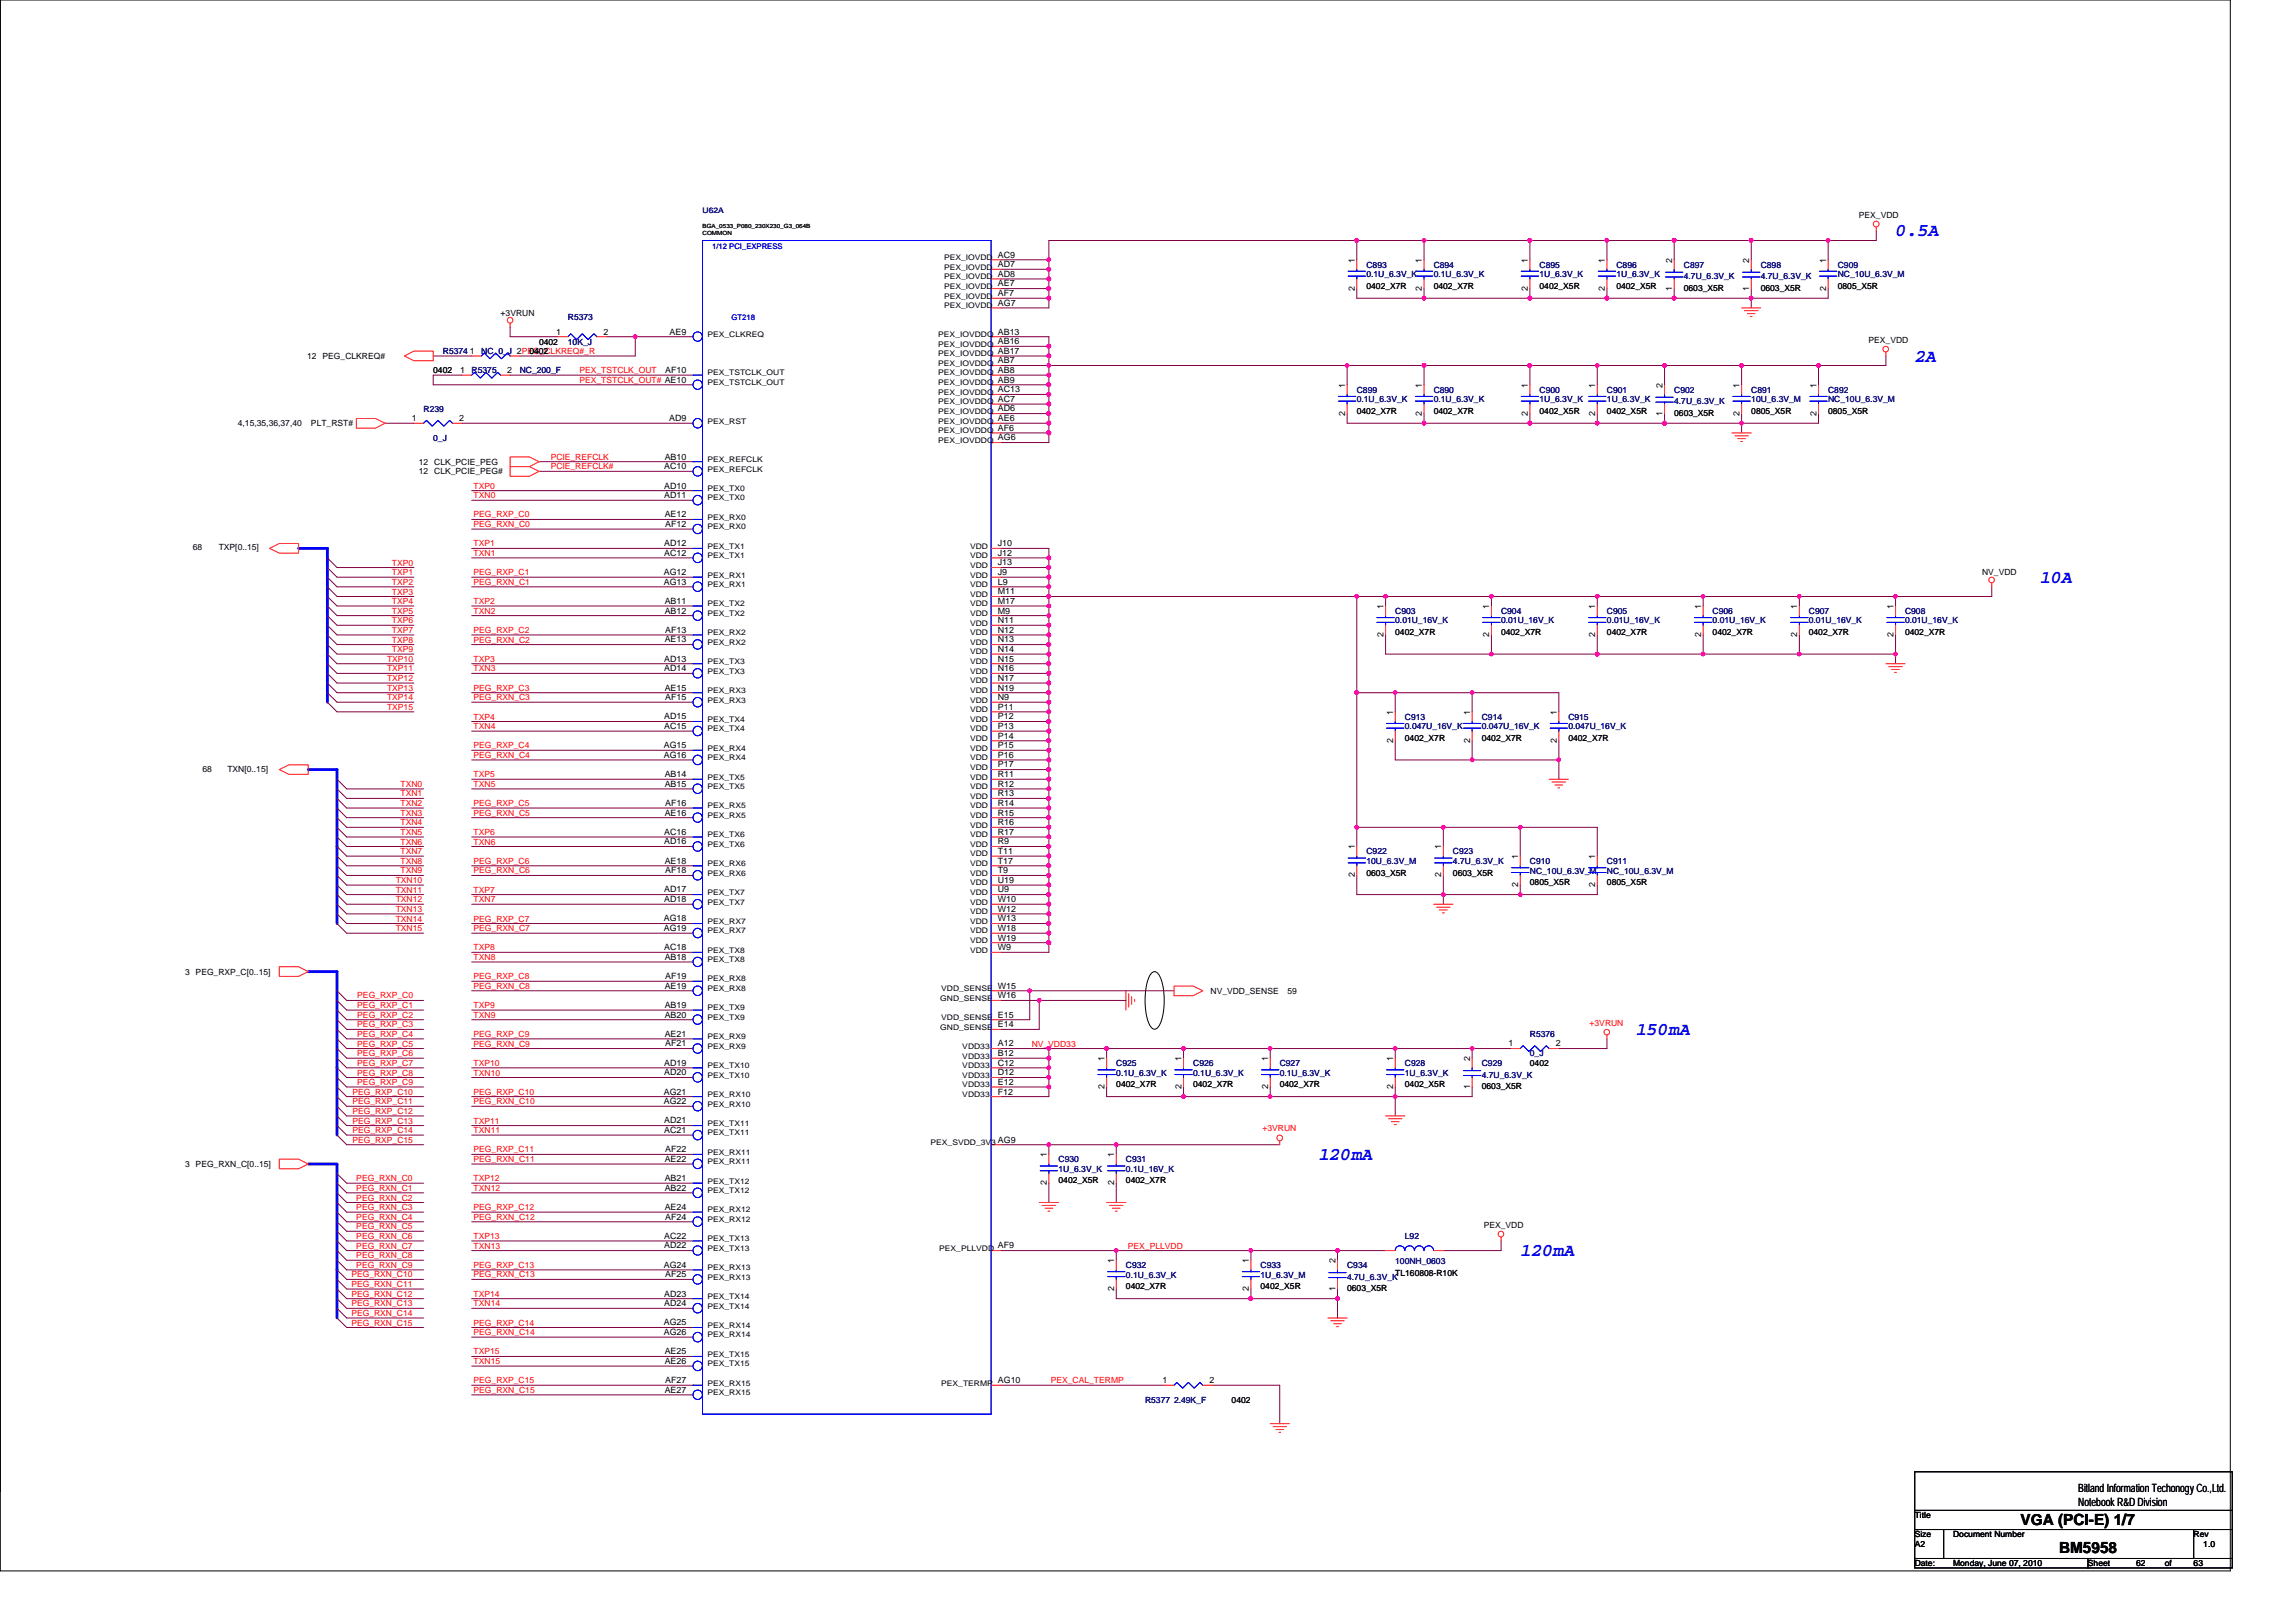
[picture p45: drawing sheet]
<svg xmlns="http://www.w3.org/2000/svg" width="297mm" height="210mm" viewBox="0 0 297 210" stroke-linecap="round" stroke-linejoin="round" font-family="sans-serif">
<defs><g id="words">
<g font-size="2.3" fill="#00f">
<text x="245.2" y="30.6">0.5A</text>
<text x="247.7" y="46.8">2A</text>
<text x="263.9" y="75.4">10A</text>
<text x="211.6" y="133.9">150mA</text>
<text x="170.6" y="150.1">120mA</text>
<text x="196.7" y="162.5">120mA</text>
</g>
<g font-size="2">
<text x="261.4" y="197.3">VGA (PCI-E) 1/7</text>
<text x="266.4" y="201">BM5958</text>
</g>
<g font-size="1.5">
<text x="268.9" y="193.1">Bitland Information Techonogy Co.,Ltd.</text>
<text x="268.9" y="194.8">Notebook R&amp;D Division</text>
</g>
<g font-size="1.1">
<text x="240.5" y="28.2">PEX_VDD</text>
<text x="129.1" y="35.8">AD8</text>
<text x="129.1" y="34.6">AD7</text>
<text x="129.1" y="33.3">AC9</text>
<text x="175.3" y="34" transform="rotate(-90 175.3 34)">1</text>
<text x="184" y="34" transform="rotate(-90 184 34)">1</text>
<text x="197.7" y="34" transform="rotate(-90 197.7 34)">1</text>
<text x="207.6" y="34" transform="rotate(-90 207.6 34)">1</text>
<text x="216.3" y="34" transform="rotate(-90 216.3 34)">2</text>
<text x="226.3" y="34" transform="rotate(-90 226.3 34)">2</text>
<text x="236.2" y="34" transform="rotate(-90 236.2 34)">1</text>
<text x="64.8" y="40.9">+3VRUN</text>
<text x="129.1" y="39.6">AG7</text>
<text x="129.1" y="38.3">AF7</text>
<text x="129.1" y="37.1">AE7</text>
<text x="175.3" y="37.6" transform="rotate(-90 175.3 37.6)">2</text>
<text x="176.8" y="37.4">0402_X7R</text>
<text x="184" y="37.6" transform="rotate(-90 184 37.6)">2</text>
<text x="185.5" y="37.4">0402_X7R</text>
<text x="197.7" y="37.6" transform="rotate(-90 197.7 37.6)">2</text>
<text x="199.2" y="37.4">0402_X5R</text>
<text x="207.6" y="37.6" transform="rotate(-90 207.6 37.6)">2</text>
<text x="209.1" y="37.4">0402_X5R</text>
<text x="216.3" y="37.6" transform="rotate(-90 216.3 37.6)">1</text>
<text x="217.8" y="37.6">0603_X5R</text>
<text x="226.3" y="37.6" transform="rotate(-90 226.3 37.6)">1</text>
<text x="227.8" y="37.6">0603_X5R</text>
<text x="236.2" y="37.6" transform="rotate(-90 236.2 37.6)">2</text>
<text x="237.8" y="37.4">0805_X5R</text>
<text x="39.7" y="46.4">12 PEG_CLKREQ#</text>
<text x="60.8" y="45.8">1</text>
<text x="68.5" y="45.8">0402</text>
<text x="69.7" y="44.6">0402</text>
<text x="72" y="43.3">1</text>
<text x="78.1" y="43.3">2</text>
<text x="86.6" y="43.3">AE9</text>
<text x="129.1" y="47">AB7</text>
<text x="129.1" y="45.8">AB17</text>
<text x="129.1" y="44.5">AB16</text>
<text x="129.1" y="43.3">AB13</text>
<text x="241.7" y="44.3">PEX_VDD</text>
<text x="56" y="48.3">0402</text>
<text x="59.5" y="48.3">1</text>
<text x="65.6" y="48.3">2</text>
<text x="86.1" y="48.3">AF10</text>
<text x="129.1" y="53.2">AD6</text>
<text x="129.1" y="52">AC7</text>
<text x="129.1" y="50.8">AC13</text>
<text x="129.1" y="49.5">AB9</text>
<text x="129.1" y="48.3">AB8</text>
<text x="174" y="53.8" transform="rotate(-90 174 53.8)">2</text>
<text x="174" y="50.2" transform="rotate(-90 174 50.2)">1</text>
<text x="175.5" y="53.5">0402_X7R</text>
<text x="184" y="53.8" transform="rotate(-90 184 53.8)">2</text>
<text x="184" y="50.2" transform="rotate(-90 184 50.2)">1</text>
<text x="185.5" y="53.5">0402_X7R</text>
<text x="197.7" y="53.8" transform="rotate(-90 197.7 53.8)">2</text>
<text x="197.7" y="50.2" transform="rotate(-90 197.7 50.2)">1</text>
<text x="199.2" y="53.5">0402_X5R</text>
<text x="206.4" y="53.8" transform="rotate(-90 206.4 53.8)">2</text>
<text x="206.4" y="50.2" transform="rotate(-90 206.4 50.2)">1</text>
<text x="207.9" y="53.5">0402_X5R</text>
<text x="215.1" y="53.8" transform="rotate(-90 215.1 53.8)">1</text>
<text x="215.1" y="50.2" transform="rotate(-90 215.1 50.2)">2</text>
<text x="216.6" y="53.8">0603_X5R</text>
<text x="225" y="53.8" transform="rotate(-90 225 53.8)">2</text>
<text x="225" y="50.2" transform="rotate(-90 225 50.2)">1</text>
<text x="226.6" y="53.5">0805_X5R</text>
<text x="235" y="53.8" transform="rotate(-90 235 53.8)">2</text>
<text x="235" y="50.2" transform="rotate(-90 235 50.2)">1</text>
<text x="236.5" y="53.5">0805_X5R</text>
<text x="30.8" y="55.2">4,15,35,36,37,40</text>
<text x="40.2" y="55.2">PLT_RST#</text>
<text x="53.3" y="54.5">1</text>
<text x="59.4" y="54.5">2</text>
<text x="86" y="59.5">AB10</text>
<text x="86.6" y="54.5">AD9</text>
<text x="129.1" y="57">AG6</text>
<text x="129.1" y="55.7">AF6</text>
<text x="129.1" y="54.5">AE6</text>
<text x="54.2" y="60.1">12 CLK_PCIE_PEG</text>
<text x="54.2" y="61.4">12 CLK_PCIE_PEG#</text>
<text x="85.9" y="64.5">AD11</text>
<text x="85.9" y="63.2">AD10</text>
<text x="85.9" y="60.7">AC10</text>
<text x="24.9" y="71.2">68</text>
<text x="28.3" y="71.2">TXP[0..15]</text>
<text x="85.9" y="71.9">AC12</text>
<text x="85.9" y="70.7">AD12</text>
<text x="86" y="66.9">AE12</text>
<text x="86.1" y="68.2">AF12</text>
<text x="129.1" y="71.9">J12</text>
<text x="129.1" y="70.7">J10</text>
<text x="85.9" y="75.6">AG13</text>
<text x="85.9" y="74.4">AG12</text>
<text x="129.1" y="76.9">M11</text>
<text x="129.1" y="75.6">L9</text>
<text x="129.1" y="74.4">J9</text>
<text x="129.1" y="73.2">J13</text>
<text x="256.4" y="74.4">NV_VDD</text>
<text x="86" y="83.1">AE13</text>
<text x="86" y="79.4">AB12</text>
<text x="86" y="78.1">AB11</text>
<text x="86.1" y="81.9">AF13</text>
<text x="129.1" y="83.1">N13</text>
<text x="129.1" y="81.9">N12</text>
<text x="129.1" y="80.6">N11</text>
<text x="129.1" y="79.4">M9</text>
<text x="129.1" y="78.1">M17</text>
<text x="179" y="82.4" transform="rotate(-90 179 82.4)">2</text>
<text x="179" y="78.8" transform="rotate(-90 179 78.8)">1</text>
<text x="180.5" y="82.2">0402_X7R</text>
<text x="192.7" y="82.4" transform="rotate(-90 192.7 82.4)">2</text>
<text x="192.7" y="78.8" transform="rotate(-90 192.7 78.8)">1</text>
<text x="194.2" y="82.2">0402_X7R</text>
<text x="206.4" y="82.4" transform="rotate(-90 206.4 82.4)">2</text>
<text x="206.4" y="78.8" transform="rotate(-90 206.4 78.8)">1</text>
<text x="207.9" y="82.2">0402_X7R</text>
<text x="220.1" y="82.4" transform="rotate(-90 220.1 82.4)">2</text>
<text x="220.1" y="78.8" transform="rotate(-90 220.1 78.8)">1</text>
<text x="221.6" y="82.2">0402_X7R</text>
<text x="232.5" y="82.4" transform="rotate(-90 232.5 82.4)">2</text>
<text x="232.5" y="78.8" transform="rotate(-90 232.5 78.8)">1</text>
<text x="234" y="82.2">0402_X7R</text>
<text x="245" y="82.4" transform="rotate(-90 245 82.4)">2</text>
<text x="245" y="78.8" transform="rotate(-90 245 78.8)">1</text>
<text x="246.5" y="82.2">0402_X7R</text>
<text x="85.9" y="86.8">AD14</text>
<text x="85.9" y="85.6">AD13</text>
<text x="86" y="89.3">AE15</text>
<text x="129.1" y="89.3">N19</text>
<text x="129.1" y="88.1">N17</text>
<text x="129.1" y="86.8">N16</text>
<text x="129.1" y="85.6">N15</text>
<text x="129.1" y="84.3">N14</text>
<text x="85.9" y="94.3">AC15</text>
<text x="85.9" y="93.1">AD15</text>
<text x="86.1" y="90.6">AF15</text>
<text x="129.1" y="95.6">P14</text>
<text x="129.1" y="94.3">P13</text>
<text x="129.1" y="93.1">P12</text>
<text x="129.1" y="91.8">P11</text>
<text x="129.1" y="90.6">N9</text>
<text x="180.2" y="92.5" transform="rotate(-90 180.2 92.5)">1</text>
<text x="181.8" y="95.9">0402_X7R</text>
<text x="190.2" y="92.5" transform="rotate(-90 190.2 92.5)">1</text>
<text x="191.7" y="95.9">0402_X7R</text>
<text x="201.4" y="92.5" transform="rotate(-90 201.4 92.5)">1</text>
<text x="202.9" y="95.9">0402_X7R</text>
<text x="26.2" y="99.8">68</text>
<text x="29.4" y="99.8">TXN[0..15]</text>
<text x="85.9" y="98">AG16</text>
<text x="85.9" y="96.8">AG15</text>
<text x="86" y="101.8">AB15</text>
<text x="86" y="100.5">AB14</text>
<text x="129.1" y="101.8">R12</text>
<text x="129.1" y="100.5">R11</text>
<text x="129.1" y="99.3">P17</text>
<text x="129.1" y="98">P16</text>
<text x="129.1" y="96.8">P15</text>
<text x="180.2" y="96.1" transform="rotate(-90 180.2 96.1)">2</text>
<text x="190.2" y="96.1" transform="rotate(-90 190.2 96.1)">2</text>
<text x="201.4" y="96.1" transform="rotate(-90 201.4 96.1)">2</text>
<text x="86" y="105.5">AE16</text>
<text x="86.1" y="104.3">AF16</text>
<text x="129.1" y="106.8">R16</text>
<text x="129.1" y="105.5">R15</text>
<text x="129.1" y="104.3">R14</text>
<text x="129.1" y="103">R13</text>
<text x="85.9" y="109.2">AD16</text>
<text x="85.9" y="108">AC16</text>
<text x="86" y="111.7">AE18</text>
<text x="86.1" y="113">AF18</text>
<text x="129.1" y="113">T9</text>
<text x="129.1" y="111.7">T17</text>
<text x="129.1" y="110.5">T11</text>
<text x="129.1" y="109.2">R9</text>
<text x="129.1" y="108">R17</text>
<text x="175.3" y="113.5" transform="rotate(-90 175.3 113.5)">2</text>
<text x="175.3" y="109.9" transform="rotate(-90 175.3 109.9)">1</text>
<text x="176.8" y="113.3">0603_X5R</text>
<text x="186.5" y="113.5" transform="rotate(-90 186.5 113.5)">2</text>
<text x="186.5" y="109.9" transform="rotate(-90 186.5 109.9)">1</text>
<text x="188" y="113.3">0603_X5R</text>
<text x="196.4" y="111.1" transform="rotate(-90 196.4 111.1)">1</text>
<text x="206.4" y="111.1" transform="rotate(-90 206.4 111.1)">1</text>
<text x="85.9" y="119.2">AG18</text>
<text x="85.9" y="116.7">AD18</text>
<text x="85.9" y="115.5">AD17</text>
<text x="129.1" y="119.2">W13</text>
<text x="129.1" y="118">W12</text>
<text x="129.1" y="116.7">W10</text>
<text x="129.1" y="115.5">U9</text>
<text x="129.1" y="114.2">U19</text>
<text x="196.4" y="114.8" transform="rotate(-90 196.4 114.8)">2</text>
<text x="197.9" y="114.5">0805_X5R</text>
<text x="206.4" y="114.8" transform="rotate(-90 206.4 114.8)">2</text>
<text x="207.9" y="114.5">0805_X5R</text>
<text x="85.9" y="120.5">AG19</text>
<text x="85.9" y="122.9">AC18</text>
<text x="86" y="124.2">AB18</text>
<text x="129.1" y="122.9">W9</text>
<text x="129.1" y="121.7">W19</text>
<text x="129.1" y="120.5">W18</text>
<text x="23.9" y="126.1">3 PEG_RXP_C[0..15]</text>
<text x="86" y="131.7">AB20</text>
<text x="86" y="130.4">AB19</text>
<text x="86" y="127.9">AE19</text>
<text x="86.1" y="126.7">AF19</text>
<text x="129.1" y="131.7">E15</text>
<text x="129.1" y="129.2">W16</text>
<text x="129.1" y="127.9">W15</text>
<text x="156.6" y="128.6">NV_VDD_SENSE</text>
<text x="166.6" y="128.6">59</text>
<text x="85.9" y="137.9">AD19</text>
<text x="86" y="134.1">AE21</text>
<text x="86.1" y="135.4">AF21</text>
<text x="129.1" y="137.9">C12</text>
<text x="129.1" y="136.6">B12</text>
<text x="129.1" y="135.4">A12</text>
<text x="129.1" y="132.9">E14</text>
<text x="142.9" y="137.3" transform="rotate(-90 142.9 137.3)">1</text>
<text x="152.8" y="137.3" transform="rotate(-90 152.8 137.3)">1</text>
<text x="164.1" y="137.3" transform="rotate(-90 164.1 137.3)">1</text>
<text x="180.2" y="137.3" transform="rotate(-90 180.2 137.3)">1</text>
<text x="190.2" y="137.3" transform="rotate(-90 190.2 137.3)">2</text>
<text x="195.2" y="135.4">1</text>
<text x="197.9" y="137.9">0402</text>
<text x="201.3" y="135.4">2</text>
<text x="85.9" y="142.9">AG22</text>
<text x="85.9" y="141.6">AG21</text>
<text x="85.9" y="139.1">AD20</text>
<text x="129.1" y="141.6">F12</text>
<text x="129.1" y="140.4">E12</text>
<text x="129.1" y="139.1">D12</text>
<text x="142.9" y="140.9" transform="rotate(-90 142.9 140.9)">2</text>
<text x="144.4" y="140.7">0402_X7R</text>
<text x="152.8" y="140.9" transform="rotate(-90 152.8 140.9)">2</text>
<text x="154.4" y="140.7">0402_X7R</text>
<text x="164.1" y="140.9" transform="rotate(-90 164.1 140.9)">2</text>
<text x="165.6" y="140.7">0402_X7R</text>
<text x="180.2" y="140.9" transform="rotate(-90 180.2 140.9)">2</text>
<text x="181.8" y="140.7">0402_X5R</text>
<text x="190.2" y="140.9" transform="rotate(-90 190.2 140.9)">1</text>
<text x="191.7" y="140.9">0603_X5R</text>
<text x="85.9" y="146.6">AC21</text>
<text x="85.9" y="145.4">AD21</text>
<text x="86.1" y="149.1">AF22</text>
<text x="129.1" y="147.8">AG9</text>
<text x="135.4" y="149.7" transform="rotate(-90 135.4 149.7)">1</text>
<text x="144.1" y="149.7" transform="rotate(-90 144.1 149.7)">1</text>
<text x="23.9" y="151">3 PEG_RXN_C[0..15]</text>
<text x="86" y="154.1">AB22</text>
<text x="86" y="152.8">AB21</text>
<text x="86" y="150.3">AE22</text>
<text x="135.4" y="153.4" transform="rotate(-90 135.4 153.4)">2</text>
<text x="136.9" y="153.1">0402_X5R</text>
<text x="144.1" y="153.4" transform="rotate(-90 144.1 153.4)">2</text>
<text x="145.7" y="153.1">0402_X7R</text>
<text x="85.9" y="161.5">AD22</text>
<text x="85.9" y="160.3">AC22</text>
<text x="86" y="156.5">AE24</text>
<text x="86.1" y="157.8">AF24</text>
<text x="129.1" y="161.5">AF9</text>
<text x="192" y="158.8">PEX_VDD</text>
<text x="85.9" y="164">AG24</text>
<text x="85.9" y="167.7">AD23</text>
<text x="86.1" y="165.2">AF25</text>
<text x="144.1" y="167" transform="rotate(-90 144.1 167)">2</text>
<text x="144.1" y="163.4" transform="rotate(-90 144.1 163.4)">1</text>
<text x="145.7" y="166.8">0402_X7R</text>
<text x="161.6" y="167" transform="rotate(-90 161.6 167)">2</text>
<text x="161.6" y="163.4" transform="rotate(-90 161.6 163.4)">1</text>
<text x="163.1" y="166.8">0402_X5R</text>
<text x="172.8" y="167" transform="rotate(-90 172.8 167)">1</text>
<text x="172.8" y="163.4" transform="rotate(-90 172.8 163.4)">2</text>
<text x="174.3" y="167">0603_X5R</text>
<text x="180.5" y="165.1">TL160808-R10K</text>
<text x="85.9" y="172.7">AG26</text>
<text x="85.9" y="171.5">AG25</text>
<text x="85.9" y="169">AD24</text>
<text x="86" y="176.5">AE26</text>
<text x="86" y="175.2">AE25</text>
<text x="86.1" y="178.9">AF27</text>
<text x="129.1" y="178.9">AG10</text>
<text x="150.4" y="178.9">1</text>
<text x="156.5" y="178.9">2</text>
<text x="86" y="180.2">AE27</text>
<text x="159.3" y="181.5">0402</text>
<text x="247.7" y="196.4">Title</text>
<text x="247.7" y="198.9">Size</text>
<text x="247.7" y="202.6">Date:</text>
<text x="247.7" y="200.2">A2</text>
<text x="252.7" y="198.9">Document Number</text>
<text x="252.7" y="202.6">Monday, June 07, 2010</text>
<text x="270.1" y="202.6">Sheet</text>
<text x="276.3" y="202.6">62</text>
<text x="280.1" y="202.6">of</text>
<text x="283.8" y="202.6">63</text>
<text x="283.8" y="198.9">Rev</text>
<text x="285" y="200.2">1.0</text>
</g>
<g font-size="1.1" fill="#000080">
<text x="176.8" y="34.6">C893</text>
<text x="176.8" y="35.9">0.1U_6.3V_K</text>
<text x="185.5" y="34.6">C894</text>
<text x="185.5" y="35.9">0.1U_6.3V_K</text>
<text x="199.2" y="34.6">C895</text>
<text x="199.2" y="35.9">1U_6.3V_K</text>
<text x="209.1" y="34.6">C896</text>
<text x="209.1" y="35.9">1U_6.3V_K</text>
<text x="217.8" y="34.6">C897</text>
<text x="227.8" y="34.6">C898</text>
<text x="237.8" y="34.6">C909</text>
<text x="237.8" y="35.9">NC_10U_6.3V_M</text>
<text x="73.5" y="41.5">R5373</text>
<text x="217.8" y="36.1">4.7U_6.3V_K</text>
<text x="227.8" y="36.1">4.7U_6.3V_K</text>
<text x="57.3" y="45.8">R5374</text>
<text x="62.3" y="45.8">NC_0_J 2PEG_CLKREQ#_R</text>
<text x="73.5" y="44.6">10K_J</text>
<text x="54.8" y="53.3">R239</text>
<text x="61" y="48.3">R5375</text>
<text x="67.2" y="48.3">NC_200_F</text>
<text x="175.5" y="50.8">C899</text>
<text x="175.5" y="52">0.1U_6.3V_K</text>
<text x="185.5" y="50.8">C890</text>
<text x="185.5" y="52">0.1U_6.3V_K</text>
<text x="199.2" y="50.8">C900</text>
<text x="199.2" y="52">1U_6.3V_K</text>
<text x="207.9" y="50.8">C901</text>
<text x="207.9" y="52">1U_6.3V_K</text>
<text x="216.6" y="50.8">C902</text>
<text x="216.6" y="52.3">4.7U_6.3V_K</text>
<text x="226.6" y="50.8">C891</text>
<text x="226.6" y="52">10U_6.3V_M</text>
<text x="236.5" y="50.8">C892</text>
<text x="236.5" y="52">NC_10U_6.3V_M</text>
<text x="56" y="57">0_J</text>
<text x="180.5" y="79.4">C903</text>
<text x="180.5" y="80.7">0.01U_16V_K</text>
<text x="194.2" y="79.4">C904</text>
<text x="194.2" y="80.7">0.01U_16V_K</text>
<text x="207.9" y="79.4">C905</text>
<text x="207.9" y="80.7">0.01U_16V_K</text>
<text x="221.6" y="79.4">C906</text>
<text x="221.6" y="80.7">0.01U_16V_K</text>
<text x="234" y="79.4">C907</text>
<text x="234" y="80.7">0.01U_16V_K</text>
<text x="246.5" y="79.4">C908</text>
<text x="246.5" y="80.7">0.01U_16V_K</text>
<text x="181.8" y="93.1">C913</text>
<text x="181.8" y="94.4">0.047U_16V_K</text>
<text x="191.7" y="93.1">C914</text>
<text x="191.7" y="94.4">0.047U_16V_K</text>
<text x="202.9" y="93.1">C915</text>
<text x="202.9" y="94.4">0.047U_16V_K</text>
<text x="176.8" y="110.5">C922</text>
<text x="176.8" y="111.8">10U_6.3V_M</text>
<text x="188" y="110.5">C923</text>
<text x="188" y="111.8">4.7U_6.3V_K</text>
<text x="197.9" y="111.8">C910</text>
<text x="197.9" y="113">NC_10U_6.3V_M</text>
<text x="207.9" y="111.8">C911</text>
<text x="207.9" y="113">NC_10U_6.3V_M</text>
<text x="144.4" y="137.9">C925</text>
<text x="154.4" y="137.9">C926</text>
<text x="165.6" y="137.9">C927</text>
<text x="181.8" y="137.9">C928</text>
<text x="191.7" y="137.9">C929</text>
<text x="197.9" y="134.2">R5376</text>
<text x="197.9" y="136.7">0_J</text>
<text x="144.4" y="139.2">0.1U_6.3V_K</text>
<text x="154.4" y="139.2">0.1U_6.3V_K</text>
<text x="165.6" y="139.2">0.1U_6.3V_K</text>
<text x="181.8" y="139.2">1U_6.3V_K</text>
<text x="191.7" y="139.4">4.7U_6.3V_K</text>
<text x="136.9" y="150.4">C930</text>
<text x="136.9" y="151.6">1U_6.3V_K</text>
<text x="145.7" y="150.4">C931</text>
<text x="145.7" y="151.6">0.1U_16V_K</text>
<text x="181.8" y="160.3">L92</text>
<text x="145.7" y="164.1">C932</text>
<text x="145.7" y="165.3">0.1U_6.3V_K</text>
<text x="163.1" y="164.1">C933</text>
<text x="163.1" y="165.3">1U_6.3V_M</text>
<text x="174.3" y="164.1">C934</text>
<text x="174.3" y="165.5">4.7U_6.3V_K</text>
<text x="180.5" y="163.6">100NH_0603</text>
<text x="148.1" y="181.5">R5377 2.49K_F</text>
</g>
<g font-size="1.1" fill="#f00">
<text x="75" y="49.5">PEX_TSTCLK_OUT# AE10</text>
<text x="75" y="48.3">PEX_TSTCLK_OUT</text>
<text x="71.2" y="59.5">PCIE_REFCLK</text>
<text x="61.3" y="63.2">TXP0</text>
<text x="61.3" y="64.5">TXN0</text>
<text x="71.2" y="60.7">PCIE_REFCLK#</text>
<text x="61.3" y="68.2">PEG_RXN_C0</text>
<text x="61.3" y="71.9">TXN1</text>
<text x="61.3" y="70.7">TXP1</text>
<text x="61.3" y="67">PEG_RXP_C0</text>
<text x="50.7" y="75.7">TXP2</text>
<text x="50.7" y="73.2">TXP0</text>
<text x="50.7" y="76.9">TXP3</text>
<text x="50.7" y="74.4">TXP1</text>
<text x="61.3" y="74.4">PEG_RXP_C1</text>
<text x="61.3" y="75.7">PEG_RXN_C1</text>
<text x="50.7" y="79.4">TXP5</text>
<text x="50.7" y="83.1">TXP8</text>
<text x="50.7" y="81.9">TXP7</text>
<text x="50.7" y="78.1">TXP4</text>
<text x="50.7" y="80.6">TXP6</text>
<text x="61.3" y="78.1">TXP2</text>
<text x="61.3" y="79.4">TXN2</text>
<text x="61.3" y="83.1">PEG_RXN_C2</text>
<text x="61.3" y="81.9">PEG_RXP_C2</text>
<text x="50.1" y="86.9">TXP11</text>
<text x="50.1" y="89.4">TXP13</text>
<text x="50.1" y="88.1">TXP12</text>
<text x="50.1" y="85.6">TXP10</text>
<text x="50.7" y="84.4">TXP9</text>
<text x="61.3" y="89.4">PEG_RXP_C3</text>
<text x="61.3" y="85.6">TXP3</text>
<text x="61.3" y="86.9">TXN3</text>
<text x="50.1" y="90.6">TXP14</text>
<text x="50.1" y="91.8">TXP15</text>
<text x="61.3" y="90.6">PEG_RXN_C3</text>
<text x="61.3" y="94.3">TXN4</text>
<text x="61.3" y="93.1">TXP4</text>
<text x="51.8" y="101.8">TXN0</text>
<text x="61.3" y="96.8">PEG_RXP_C4</text>
<text x="61.3" y="98.1">PEG_RXN_C4</text>
<text x="61.3" y="100.6">TXP5</text>
<text x="61.3" y="101.8">TXN5</text>
<text x="51.8" y="106.8">TXN4</text>
<text x="51.8" y="105.5">TXN3</text>
<text x="51.8" y="103">TXN1</text>
<text x="51.8" y="104.3">TXN2</text>
<text x="61.3" y="104.3">PEG_RXP_C5</text>
<text x="61.3" y="105.5">PEG_RXN_C5</text>
<text x="51.8" y="110.5">TXN7</text>
<text x="51.8" y="111.8">TXN8</text>
<text x="51.8" y="109.3">TXN6</text>
<text x="51.8" y="113">TXN9</text>
<text x="51.8" y="108">TXN5</text>
<text x="61.3" y="111.8">PEG_RXP_C6</text>
<text x="61.3" y="113">PEG_RXN_C6</text>
<text x="61.3" y="109.3">TXN6</text>
<text x="61.3" y="108">TXP6</text>
<text x="51.2" y="115.5">TXN11</text>
<text x="51.2" y="116.7">TXN12</text>
<text x="51.2" y="114.3">TXN10</text>
<text x="51.2" y="119.2">TXN14</text>
<text x="51.2" y="118">TXN13</text>
<text x="61.3" y="116.7">TXN7</text>
<text x="61.3" y="115.5">TXP7</text>
<text x="61.3" y="119.2">PEG_RXP_C7</text>
<text x="51.2" y="120.5">TXN15</text>
<text x="61.3" y="124.2">TXN8</text>
<text x="61.3" y="123">TXP8</text>
<text x="61.3" y="120.5">PEG_RXN_C7</text>
<text x="46.2" y="131.7">PEG_RXP_C2</text>
<text x="46.2" y="130.4">PEG_RXP_C1</text>
<text x="46.2" y="129.2">PEG_RXP_C0</text>
<text x="61.3" y="130.4">TXP9</text>
<text x="61.3" y="131.7">TXN9</text>
<text x="61.3" y="127.9">PEG_RXN_C8</text>
<text x="61.3" y="126.7">PEG_RXP_C8</text>
<text x="46.2" y="137.9">PEG_RXP_C7</text>
<text x="46.2" y="136.7">PEG_RXP_C6</text>
<text x="46.2" y="134.2">PEG_RXP_C4</text>
<text x="46.2" y="132.9">PEG_RXP_C3</text>
<text x="46.2" y="135.4">PEG_RXP_C5</text>
<text x="61.3" y="134.2">PEG_RXP_C9</text>
<text x="61.3" y="135.4">PEG_RXN_C9</text>
<text x="61.3" y="137.9">TXP10</text>
<text x="133.5" y="135.4">NV_VDD33</text>
<text x="205.7" y="132.7">+3VRUN</text>
<text x="45.6" y="142.9">PEG_RXP_C11</text>
<text x="45.6" y="141.6">PEG_RXP_C10</text>
<text x="46.2" y="140.4">PEG_RXP_C9</text>
<text x="46.2" y="139.1">PEG_RXP_C8</text>
<text x="61.3" y="139.1">TXN10</text>
<text x="61.3" y="141.6">PEG_RXP_C10</text>
<text x="61.3" y="142.9">PEG_RXN_C10</text>
<text x="45.6" y="145.4">PEG_RXP_C13</text>
<text x="45.6" y="146.6">PEG_RXP_C14</text>
<text x="45.6" y="144.1">PEG_RXP_C12</text>
<text x="45.6" y="147.8">PEG_RXP_C15</text>
<text x="61.3" y="149.1">PEG_RXP_C11</text>
<text x="61.3" y="146.6">TXN11</text>
<text x="61.3" y="145.4">TXP11</text>
<text x="163.3" y="146.4">+3VRUN</text>
<text x="46.1" y="155.3">PEG_RXN_C2</text>
<text x="46.1" y="154.1">PEG_RXN_C1</text>
<text x="46.1" y="152.8">PEG_RXN_C0</text>
<text x="61.3" y="150.3">PEG_RXN_C11</text>
<text x="61.3" y="154.1">TXN12</text>
<text x="61.3" y="152.8">TXP12</text>
<text x="46.1" y="156.6">PEG_RXN_C3</text>
<text x="46.1" y="159">PEG_RXN_C5</text>
<text x="46.1" y="161.5">PEG_RXN_C7</text>
<text x="46.1" y="157.8">PEG_RXN_C4</text>
<text x="46.1" y="160.3">PEG_RXN_C6</text>
<text x="61.3" y="157.8">PEG_RXN_C12</text>
<text x="61.3" y="156.6">PEG_RXP_C12</text>
<text x="61.3" y="161.5">TXN13</text>
<text x="61.3" y="160.3">TXP13</text>
<text x="145.9" y="161.5">PEX_PLLVDD</text>
<text x="45.5" y="167.8">PEG_RXN_C12</text>
<text x="45.5" y="165.3">PEG_RXN_C10</text>
<text x="45.5" y="166.5">PEG_RXN_C11</text>
<text x="46.1" y="164">PEG_RXN_C9</text>
<text x="46.1" y="162.8">PEG_RXN_C8</text>
<text x="61.3" y="167.8">TXP14</text>
<text x="61.3" y="164">PEG_RXP_C13</text>
<text x="61.3" y="165.3">PEG_RXN_C13</text>
<text x="45.5" y="171.5">PEG_RXN_C15</text>
<text x="45.5" y="170.3">PEG_RXN_C14</text>
<text x="45.5" y="169">PEG_RXN_C13</text>
<text x="61.3" y="172.7">PEG_RXN_C14</text>
<text x="61.3" y="171.5">PEG_RXP_C14</text>
<text x="61.3" y="169">TXN14</text>
<text x="61.3" y="175.2">TXP15</text>
<text x="61.3" y="176.5">TXN15</text>
<text x="61.3" y="179">PEG_RXP_C15</text>
<text x="136" y="179">PEX_CAL_TERMP</text>
<text x="61.3" y="180.2">PEG_RXN_C15</text>
</g>
<text font-size="1" fill="#000080" x="90.9" y="27.5">U62A</text>
<g font-size="1" fill="#00f">
<text x="92.1" y="32.3">1/12 PCI_EXPRESS</text>
<text x="94.6" y="41.4">GT218</text>
</g>
<g font-size="1">
<text x="122.1" y="34.9">PEX_IOVDD</text>
<text x="122.1" y="33.6">PEX_IOVDD</text>
<text x="122.1" y="39.9">PEX_IOVDD</text>
<text x="122.1" y="38.6">PEX_IOVDD</text>
<text x="122.1" y="37.4">PEX_IOVDD</text>
<text x="122.1" y="36.1">PEX_IOVDD</text>
<text x="91.5" y="43.6">PEX_CLKREQ</text>
<text x="121.4" y="47.3">PEX_IOVDDQ</text>
<text x="121.4" y="46.1">PEX_IOVDDQ</text>
<text x="121.4" y="44.9">PEX_IOVDDQ</text>
<text x="121.4" y="43.6">PEX_IOVDDQ</text>
<text x="91.5" y="49.8">PEX_TSTCLK_OUT</text>
<text x="91.5" y="48.6">PEX_TSTCLK_OUT</text>
<text x="121.4" y="53.6">PEX_IOVDDQ</text>
<text x="121.4" y="52.3">PEX_IOVDDQ</text>
<text x="121.4" y="51.1">PEX_IOVDDQ</text>
<text x="121.4" y="49.8">PEX_IOVDDQ</text>
<text x="121.4" y="48.6">PEX_IOVDDQ</text>
<text x="91.5" y="59.8">PEX_REFCLK</text>
<text x="91.5" y="54.8">PEX_RST</text>
<text x="121.4" y="57.3">PEX_IOVDDQ</text>
<text x="121.4" y="56">PEX_IOVDDQ</text>
<text x="121.4" y="54.8">PEX_IOVDDQ</text>
<text x="91.5" y="64.7">PEX_TX0</text>
<text x="91.5" y="63.5">PEX_TX0</text>
<text x="91.5" y="61">PEX_REFCLK</text>
<text x="91.5" y="71">PEX_TX1</text>
<text x="91.5" y="68.5">PEX_RX0</text>
<text x="91.5" y="67.2">PEX_RX0</text>
<text x="125.5" y="71">VDD</text>
<text x="91.5" y="76">PEX_RX1</text>
<text x="91.5" y="74.7">PEX_RX1</text>
<text x="91.5" y="72.2">PEX_TX1</text>
<text x="125.5" y="77.2">VDD</text>
<text x="125.5" y="76">VDD</text>
<text x="125.5" y="74.7">VDD</text>
<text x="125.5" y="73.5">VDD</text>
<text x="125.5" y="72.2">VDD</text>
<text x="91.5" y="83.4">PEX_RX2</text>
<text x="91.5" y="82.2">PEX_RX2</text>
<text x="91.5" y="79.7">PEX_TX2</text>
<text x="91.5" y="78.4">PEX_TX2</text>
<text x="125.5" y="83.4">VDD</text>
<text x="125.5" y="82.2">VDD</text>
<text x="125.5" y="80.9">VDD</text>
<text x="125.5" y="79.7">VDD</text>
<text x="125.5" y="78.4">VDD</text>
<text x="91.5" y="89.6">PEX_RX3</text>
<text x="91.5" y="87.2">PEX_TX3</text>
<text x="91.5" y="85.9">PEX_TX3</text>
<text x="125.5" y="89.6">VDD</text>
<text x="125.5" y="88.4">VDD</text>
<text x="125.5" y="87.2">VDD</text>
<text x="125.5" y="85.9">VDD</text>
<text x="125.5" y="84.7">VDD</text>
<text x="91.5" y="94.6">PEX_TX4</text>
<text x="91.5" y="93.4">PEX_TX4</text>
<text x="91.5" y="90.9">PEX_RX3</text>
<text x="125.5" y="95.9">VDD</text>
<text x="125.5" y="94.6">VDD</text>
<text x="125.5" y="93.4">VDD</text>
<text x="125.5" y="92.1">VDD</text>
<text x="125.5" y="90.9">VDD</text>
<text x="91.5" y="100.9">PEX_TX5</text>
<text x="91.5" y="98.4">PEX_RX4</text>
<text x="91.5" y="97.1">PEX_RX4</text>
<text x="125.5" y="100.9">VDD</text>
<text x="125.5" y="99.6">VDD</text>
<text x="125.5" y="98.4">VDD</text>
<text x="125.5" y="97.1">VDD</text>
<text x="91.5" y="105.8">PEX_RX5</text>
<text x="91.5" y="104.6">PEX_RX5</text>
<text x="91.5" y="102.1">PEX_TX5</text>
<text x="125.5" y="107.1">VDD</text>
<text x="125.5" y="105.8">VDD</text>
<text x="125.5" y="104.6">VDD</text>
<text x="125.5" y="103.3">VDD</text>
<text x="125.5" y="102.1">VDD</text>
<text x="91.5" y="113.3">PEX_RX6</text>
<text x="91.5" y="112.1">PEX_RX6</text>
<text x="91.5" y="109.6">PEX_TX6</text>
<text x="91.5" y="108.3">PEX_TX6</text>
<text x="125.5" y="113.3">VDD</text>
<text x="125.5" y="112.1">VDD</text>
<text x="125.5" y="110.8">VDD</text>
<text x="125.5" y="109.6">VDD</text>
<text x="125.5" y="108.3">VDD</text>
<text x="91.5" y="119.5">PEX_RX7</text>
<text x="91.5" y="117">PEX_TX7</text>
<text x="91.5" y="115.8">PEX_TX7</text>
<text x="125.5" y="119.5">VDD</text>
<text x="125.5" y="118.3">VDD</text>
<text x="125.5" y="117">VDD</text>
<text x="125.5" y="115.8">VDD</text>
<text x="125.5" y="114.5">VDD</text>
<text x="91.5" y="124.5">PEX_TX8</text>
<text x="91.5" y="123.3">PEX_TX8</text>
<text x="91.5" y="120.8">PEX_RX7</text>
<text x="125.5" y="123.3">VDD</text>
<text x="125.5" y="122">VDD</text>
<text x="125.5" y="120.8">VDD</text>
<text x="91.5" y="132">PEX_TX9</text>
<text x="91.5" y="130.7">PEX_TX9</text>
<text x="91.5" y="128.2">PEX_RX8</text>
<text x="91.5" y="127">PEX_RX8</text>
<text x="121.6" y="129.5">GND_SENSE</text>
<text x="121.8" y="132">VDD_SENSE</text>
<text x="121.8" y="128.2">VDD_SENSE</text>
<text x="91.5" y="135.7">PEX_RX9</text>
<text x="91.5" y="134.5">PEX_RX9</text>
<text x="121.6" y="133.2">GND_SENSE</text>
<text x="124.5" y="136.9">VDD33</text>
<text x="124.5" y="135.7">VDD33</text>
<text x="91.5" y="143.2">PEX_RX10</text>
<text x="91.5" y="141.9">PEX_RX10</text>
<text x="91.5" y="139.4">PEX_TX10</text>
<text x="91.5" y="138.2">PEX_TX10</text>
<text x="124.5" y="141.9">VDD33</text>
<text x="124.5" y="140.7">VDD33</text>
<text x="124.5" y="139.4">VDD33</text>
<text x="124.5" y="138.2">VDD33</text>
<text x="91.5" y="149.4">PEX_RX11</text>
<text x="91.5" y="146.9">PEX_TX11</text>
<text x="91.5" y="145.6">PEX_TX11</text>
<text x="120.4" y="148.1">PEX_SVDD_3V3</text>
<text x="91.5" y="154.4">PEX_TX12</text>
<text x="91.5" y="153.1">PEX_TX12</text>
<text x="91.5" y="150.6">PEX_RX11</text>
<text x="91.5" y="161.8">PEX_TX13</text>
<text x="91.5" y="160.6">PEX_TX13</text>
<text x="91.5" y="158.1">PEX_RX12</text>
<text x="91.5" y="156.9">PEX_RX12</text>
<text x="121.5" y="161.8">PEX_PLLVDD</text>
<text x="91.5" y="165.6">PEX_RX13</text>
<text x="91.5" y="164.3">PEX_RX13</text>
<text x="91.5" y="173">PEX_RX14</text>
<text x="91.5" y="171.8">PEX_RX14</text>
<text x="91.5" y="169.3">PEX_TX14</text>
<text x="91.5" y="168.1">PEX_TX14</text>
<text x="91.5" y="179.3">PEX_RX15</text>
<text x="91.5" y="176.8">PEX_TX15</text>
<text x="91.5" y="175.5">PEX_TX15</text>
<text x="121.8" y="179.3">PEX_TERMP</text>
<text x="91.5" y="180.5">PEX_RX15</text>
</g>
<g font-size=".7">
<text x="90.9" y="29.5">BGA_0533_P080_230X230_G3_064B</text>
<text x="90.9" y="30.4">COMMON</text>
</g>
</g></defs>
<path d="M0 0h288.5v203.2h-288.5zM149.1 125.8l.3-.1a1.58 1.58 0 0 1 .9 1.4 8.6 8.6 0 0 1-.4 5.7l-.2 .3-.3 .1a1.57 1.57 0 0 1-1-1.4 8.7 8.7 0 0 1 .4-5.7zM0 192.9h.1M247.7 190.4h41.1v12.5h-41.1zM247.7 197.9h41.1M247.7 195.4h41.1M251.5 197.9v3.7M283.8 197.9v3.7M247.7 201.6h41.1M270.1 201.6v1.3" fill="none" stroke="#000" stroke-width=".13"/>
<g fill="none" stroke="#800040" stroke-width=".13">
<path d="M129.5 38.6h6.2M129.5 37.3h6.2M129.5 36.1h6.2M129.5 34.8h6.2M129.5 33.6h6.2M135.7 38.6v1.2h-6.2M135.7 37.3v1.3M135.7 36.1v1.2M135.7 34.8v1.3M135.7 33.6v1.2M175.5 31.1h-39.8v2.5M175.5 31.1v2.5"/>
<path d="M175.5 37.3v1.3h8.7M175.5 31.1h8.7v2.5M184.2 31.1h13.7M184.2 37.3v1.3M184.2 38.6h13.7M197.9 31.1v2.5M197.9 37.3v1.3M197.9 38.6h10M197.9 31.1h10M207.9 31.1v2.5M207.9 37.3v1.3M207.9 38.6h8.7"/>
<path d="M207.9 31.1h8.7M216.6 38.6h10M216.6 31.1h10M216.6 37.3v1.3M216.6 31.1v2.5M226.6 38.6v1.2M226.6 37.3v1.3M226.6 31.1v2.5M226.6 31.1h9.9M236.5 31.1v2.5M236.5 37.3v1.3h-9.9M242.7 29.9v1.2h-6.2"/>
<path d="M49.8 54.8h3.7M56 46.1h5M59.8 48.5h-3.8v1.3h33.7M59.8 54.8h29.9M66 48.5h23.7M66 42.3v1.3h6.2M69.7 59.7h20M78.4 43.6h3.8M82.2 43.6h7.5M82.2 43.6v2.5h-15M129.5 56h6.2M129.5 54.8h6.2"/>
<path d="M129.5 53.5h6.2M129.5 51h6.2M129.5 49.8h6.2M129.5 48.5h6.2M129.5 46.1h6.2M129.5 44.8h6.2M129.5 43.6h6.2v1.2M129.5 47.3h6.2M129.5 52.3h6.2M135.7 56v1.3h-6.2M135.7 54.8v1.2M135.7 53.5v1.3"/>
<path d="M135.7 52.3v1.2M135.7 51v1.3M135.7 44.8v1.3M135.7 48.5v1.3M135.7 47.3v1.2M135.7 49.8v1.2M135.7 46.1v1.2M135.7 47.3h38.6M174.3 53.5v1.3h9.9M174.3 47.3h9.9M174.3 47.3v2.5M184.2 53.5v1.3"/>
<path d="M184.2 47.3v2.5M184.2 47.3h13.7M184.2 54.8h13.7M197.9 47.3h8.7v2.5M197.9 54.8h8.7M197.9 47.3v2.5M197.9 53.5v1.3M206.6 47.3h8.7M206.6 53.5v1.3M206.6 54.8h8.7M215.3 47.3h10M215.3 54.8h10"/>
<path d="M215.3 53.5v1.3M215.3 47.3v2.5M225.3 53.5v1.3M225.3 47.3h10M225.3 47.3v2.5M225.3 54.8v1.2M235.3 47.3v2.5M235.3 53.5v1.3h-10M244 46.1v1.2h-8.7M42.4 74.7l1.2 1.2h9.9M42.4 78.4l1.2 1.3h9.9M42.4 72.2l1.2 1.2h9.9"/>
<path d="M42.4 75.9l1.2 1.3h9.9M42.4 73.4l1.2 1.3h9.9M42.4 77.2l1.2 1.2h9.9M42.4 79.7l1.2 1.2h9.9M61 68.5h28.7M61 74.7h28.7M61 75.9h28.7M61 78.4h28.7M61 79.7h28.7M61 72.2h28.7M61 63.5h28.7M61 64.7h28.7"/>
<path d="M61 71h28.7M61 67.2h28.7M69.7 61h20M129.5 79.7h6.2M129.5 77.2h6.2M129.5 75.9h6.2M129.5 74.7h6.2M129.5 73.4h6.2M129.5 72.2h6.2M129.5 71h6.2v1.2M129.5 78.4h6.2v1.3M135.7 77.2h39.8"/>
<path d="M135.7 79.7v1.2M135.7 75.9v1.3M135.7 74.7v1.2M135.7 73.4v1.3M135.7 72.2v1.2M135.7 77.2v1.2M175.5 77.2h3.8M175.5 77.2v12.4M179.3 77.2v1.2M179.3 77.2h13.7M193 77.2v1.2M193 77.2h13.6"/>
<path d="M206.6 77.2v1.2M206.6 77.2h13.7M220.3 77.2h12.5M220.3 77.2v1.2M232.8 77.2v1.2M232.8 77.2h12.4M245.2 77.2v1.2M257.7 75.9v1.3h-12.5M42.4 85.9l1.2 1.2h9.9M42.4 89.6l1.2 1.2h9.9M42.4 82.1l1.2 1.3h9.9M42.4 83.4l1.2 1.2h9.9"/>
<path d="M42.4 90.8l1.2 1.3h9.9M42.4 80.9l1.2 1.2h9.9M42.4 88.4l1.2 1.2h9.9M42.4 87.1l1.2 1.3h9.9M42.4 84.6l1.2 1.3h9.9M61 89.6h28.7M61 90.8h28.7M61 97.1h28.7M61 98.3h28.7M61 85.9h28.7M61 87.1h28.7M61 94.6h28.7"/>
<path d="M61 93.3h28.7M61 83.4h28.7M61 82.1h28.7M129.5 99.6h6.2M129.5 98.3h6.2M129.5 97.1h6.2M129.5 95.8h6.2M129.5 94.6h6.2M129.5 93.3h6.2M129.5 92.1h6.2M129.5 90.8h6.2M129.5 89.6h6.2"/>
<path d="M129.5 88.4h6.2M129.5 87.1h6.2M129.5 85.9h6.2M129.5 84.6h6.2M129.5 83.4h6.2M129.5 82.1h6.2M129.5 80.9h6.2M135.7 99.6v1.2M135.7 98.3v1.3M135.7 97.1v1.2M135.7 95.8v1.3M135.7 94.6v1.2"/>
<path d="M135.7 93.3v1.3M135.7 92.1v1.2M135.7 90.8v1.3M135.7 89.6v1.2M135.7 88.4v1.2M135.7 87.1v1.3M135.7 85.9v1.2M135.7 84.6v1.3M135.7 83.4v1.2M135.7 82.1v1.3M135.7 80.9v1.2M175.5 89.6h5"/>
<path d="M175.5 89.6v17.4M179.3 82.1v2.5h13.7M180.5 95.8v2.5h10M180.5 89.6v2.5M180.5 89.6h10M190.5 89.6h11.2v2.5M190.5 95.8v2.5M190.5 89.6v2.5M190.5 98.3h11.2M193 82.1v2.5M193 84.6h13.6M201.7 98.3v2.5"/>
<path d="M201.7 95.8v2.5M206.6 82.1v2.5M206.6 84.6h13.7M220.3 84.6h12.5M220.3 82.1v2.5M232.8 84.6h12.4M232.8 82.1v2.5M245.2 84.6v1.3M245.2 82.1v2.5M43.6 100.8l1.2 1.3h10M43.6 114.5l1.2 1.2h10M43.6 119.5l1.2 1.2h10"/>
<path d="M43.6 109.5l1.2 1.3h10M43.6 110.8l1.2 1.2h10M43.6 105.8l1.2 1.2h10M43.6 115.7l1.2 1.3h10M43.6 113.3l1.2 1.2h10M43.6 108.3l1.2 1.2h10M43.6 104.5l1.2 1.3h10M43.6 102.1l1.2 1.2h10M43.6 118.2l1.2 1.3h10M43.6 112l1.2 1.3h10M43.6 107l1.2 1.3h10M43.6 103.3l1.2 1.2h10"/>
<path d="M43.6 117l1.2 1.2h10M61 112h28.7M61 113.3h28.7M61 100.8h28.7M61 102.1h28.7M61 109.5h28.7M61 108.3h28.7M61 117h28.7M61 115.7h28.7M61 119.5h28.7M61 104.5h28.7M61 105.8h28.7"/>
<path d="M129.5 119.5h6.2M129.5 118.2h6.2M129.5 117h6.2M129.5 115.7h6.2M129.5 114.5h6.2M129.5 113.3h6.2M129.5 112h6.2M129.5 110.8h6.2M129.5 109.5h6.2M129.5 108.3h6.2M129.5 107h6.2M129.5 105.8h6.2"/>
<path d="M129.5 104.5h6.2M129.5 103.3h6.2M129.5 102.1h6.2M129.5 100.8h6.2M135.7 119.5v1.2M135.7 118.2v1.3M135.7 117v1.2M135.7 115.7v1.3M135.7 114.5v1.2M135.7 113.3v1.2M135.7 112v1.3M135.7 110.8v1.2"/>
<path d="M135.7 109.5v1.3M135.7 108.3v1.2M135.7 107v1.3M135.7 105.8v1.2M135.7 104.5v1.3M135.7 103.3v1.2M135.7 102.1v1.2M135.7 100.8v1.3M175.5 107h11.2M175.5 107v2.5M175.5 113.3v2.4h11.2M186.7 113.3v2.4"/>
<path d="M186.7 107v2.5M186.7 115.7v1.3M186.7 107h10M186.7 115.7h10M196.7 107h9.9v3.8M196.7 107v3.8M196.7 114.5v1.2M206.6 114.5v1.2h-9.9M43.6 136.9l1.2 1.3h10M43.6 135.7l1.2 1.2h10M43.6 130.7l1.2 1.2h10M43.6 129.4l1.2 1.3h10"/>
<path d="M43.6 133.2l1.2 1.2h10M43.6 128.2l1.2 1.2h10M43.6 139.4l1.2 1.2h10M43.6 131.9l1.2 1.3h10M43.6 134.4l1.2 1.3h10M43.6 138.2l1.2 1.2h10M61 134.4h28.7M61 135.7h28.7M61 124.5h28.7M61 123.2h28.7M61 130.7h28.7M61 138.2h28.7"/>
<path d="M61 131.9h28.7M61 139.4h28.7M61 120.7h28.7M61 128.2h28.7M61 127h28.7M129.5 129.4h4.9M129.5 122h6.2M129.5 120.7h6.2M129.5 135.7h6.2M129.5 136.9h6.2M129.5 139.4h6.2M129.5 138.2h6.2"/>
<path d="M129.5 128.2h3.7M133.2 128.2h18.7M133.2 128.2v3.7h-3.7M134.4 129.4h11.3M134.4 129.4v3.8h-4.9M135.7 135.7h7.5v1.2M135.7 122v1.2h-6.2M135.7 120.7v1.3M135.7 138.2v1.2M135.7 135.7v1.2M135.7 139.4v1.2M135.7 136.9v1.3"/>
<path d="M143.2 135.7h9.9M153.1 135.7h11.2M153.1 135.7v1.2M164.3 135.7h16.2M164.3 135.7v1.2M180.5 135.7h10v1.2M180.5 135.7v1.2M190.5 135.7h4.9M207.9 134.4v1.3h-6.2M43.6 154.3l1.2 1.3h10M43.6 144.4l1.2 1.2h10M43.6 153.1l1.2 1.2h10"/>
<path d="M43.6 151.8l1.2 1.3h10M43.6 155.6l1.2 1.2h10M43.6 145.6l1.2 1.3h10M43.6 158.1l1.2 1.2h10M43.6 141.9l1.2 1.2h10M43.6 143.1l1.2 1.3h10M43.6 156.8l1.2 1.3h10M43.6 159.3l1.2 1.2h10M43.6 146.9l1.2 1.2h10M43.6 140.6l1.2 1.3h10M61 149.4h28.7M61 158.1h28.7"/>
<path d="M61 156.8h28.7M61 150.6h28.7M61 146.9h28.7M61 145.6h28.7M61 154.3h28.7M61 153.1h28.7M61 141.9h28.7M61 143.1h28.7M129.5 140.6h6.2M129.5 148.1h6.2M135.7 140.6v1.3h-6.2M135.7 148.1v1.3"/>
<path d="M135.7 153.1v2.5M135.7 148.1h8.7M143.2 140.6v1.3h9.9M144.4 153.1v2.5M144.4 148.1v1.3M144.4 148.1h21.2M153.1 141.9h11.2M153.1 140.6v1.3M164.3 141.9h16.2M164.3 140.6v1.3M180.5 141.9v2.5M180.5 140.6v1.3"/>
<path d="M190.5 140.6v1.3h-10M43.6 166.8l1.2 1.2h10M43.6 163l1.2 1.3h10M43.6 170.5l1.2 1.2h10M43.6 169.3l1.2 1.2h10M43.6 168l1.2 1.3h10M43.6 164.3l1.2 1.2h10M43.6 165.5l1.2 1.3h10M43.6 160.5l1.2 1.3h10M43.6 161.8l1.2 1.2h10M61 173h28.7M61 171.7h28.7"/>
<path d="M61 161.8h28.7M61 160.5h28.7M61 169.3h28.7M61 168h28.7M61 175.5h28.7M61 176.7h28.7M61 179.2h28.7M61 164.3h28.7M61 165.5h28.7M129.5 179.2h21.1M129.5 161.8h14.9M144.4 161.8v1.2"/>
<path d="M144.4 166.8v1.2h17.4M144.4 161.8h17.4M156.9 179.2h8.7v5M161.8 161.8v1.2M161.8 161.8h11.2M161.8 168h11.2M161.8 166.8v1.2M173 161.8v1.2M173 161.8h6.3M173 166.8v1.2M173 168v2.5M194.2 160.5v1.3h-7.5"/>
<path d="M61 180.5h28.7"/>
</g>
<g fill="#f0f" stroke="#f0f" stroke-width=".13">
<circle cx="135.7" cy="122" r=".24"/>
<circle cx="135.7" cy="120.7" r=".24"/>
<circle cx="135.7" cy="119.5" r=".24"/>
<circle cx="135.7" cy="118.2" r=".24"/>
<circle cx="135.7" cy="117" r=".24"/>
<circle cx="135.7" cy="115.7" r=".24"/>
<circle cx="135.7" cy="114.5" r=".24"/>
<circle cx="135.7" cy="113.3" r=".24"/>
<circle cx="135.7" cy="112" r=".24"/>
<circle cx="135.7" cy="110.8" r=".24"/>
<circle cx="135.7" cy="109.5" r=".24"/>
<circle cx="135.7" cy="108.3" r=".24"/>
<circle cx="135.7" cy="107" r=".24"/>
<circle cx="135.7" cy="105.8" r=".24"/>
<circle cx="135.7" cy="104.5" r=".24"/>
<circle cx="135.7" cy="103.3" r=".24"/>
<circle cx="135.7" cy="102.1" r=".24"/>
<circle cx="135.7" cy="100.8" r=".24"/>
<circle cx="135.7" cy="99.6" r=".24"/>
<circle cx="135.7" cy="98.3" r=".24"/>
<circle cx="135.7" cy="97.1" r=".24"/>
<circle cx="135.7" cy="95.8" r=".24"/>
<circle cx="135.7" cy="94.6" r=".24"/>
<circle cx="135.7" cy="93.3" r=".24"/>
<circle cx="135.7" cy="92.1" r=".24"/>
<circle cx="135.7" cy="90.9" r=".24"/>
<circle cx="135.7" cy="89.6" r=".24"/>
<circle cx="135.7" cy="88.4" r=".24"/>
<circle cx="135.7" cy="87.1" r=".24"/>
<circle cx="135.7" cy="85.9" r=".24"/>
<circle cx="135.7" cy="84.6" r=".24"/>
<circle cx="135.7" cy="83.4" r=".24"/>
<circle cx="135.7" cy="82.1" r=".24"/>
<circle cx="135.7" cy="80.9" r=".24"/>
<circle cx="135.7" cy="79.6" r=".24"/>
<circle cx="135.7" cy="77.2" r=".24"/>
<circle cx="135.7" cy="75.9" r=".24"/>
<circle cx="135.7" cy="74.7" r=".24"/>
<circle cx="135.7" cy="73.4" r=".24"/>
<circle cx="135.7" cy="72.2" r=".24"/>
<circle cx="135.7" cy="56" r=".24"/>
<circle cx="135.7" cy="54.7" r=".24"/>
<circle cx="135.7" cy="53.5" r=".24"/>
<circle cx="135.7" cy="52.3" r=".24"/>
<circle cx="135.7" cy="51" r=".24"/>
<circle cx="135.7" cy="46" r=".24"/>
<circle cx="135.7" cy="44.8" r=".24"/>
<circle cx="135.7" cy="38.6" r=".24"/>
<circle cx="135.7" cy="37.3" r=".24"/>
<circle cx="135.7" cy="36.1" r=".24"/>
<circle cx="135.7" cy="34.8" r=".24"/>
<circle cx="135.7" cy="33.6" r=".24"/>
<circle cx="82.2" cy="43.5" r=".24"/>
<circle cx="235.3" cy="47.3" r=".24"/>
<circle cx="184.2" cy="47.3" r=".23"/>
<circle cx="174.3" cy="47.3" r=".24"/>
<circle cx="236.5" cy="31.1" r=".24"/>
<circle cx="226.5" cy="38.6" r=".24"/>
<circle cx="216.6" cy="38.6" r=".24"/>
<circle cx="197.9" cy="47.3" r=".24"/>
<circle cx="206.6" cy="47.3" r=".24"/>
<circle cx="197.9" cy="31.1" r=".24"/>
<circle cx="197.9" cy="54.7" r=".24"/>
<circle cx="184.2" cy="31.1" r=".24"/>
<circle cx="197.9" cy="38.6" r=".24"/>
<circle cx="184.2" cy="38.6" r=".24"/>
<circle cx="175.5" cy="31.1" r=".24"/>
<circle cx="225.3" cy="47.3" r=".24"/>
<circle cx="215.3" cy="47.3" r=".23"/>
<circle cx="225.3" cy="54.7" r=".24"/>
<circle cx="215.3" cy="54.7" r=".24"/>
<circle cx="184.2" cy="54.7" r=".24"/>
<circle cx="206.6" cy="54.7" r=".24"/>
<circle cx="226.5" cy="31.1" r=".24"/>
<circle cx="216.6" cy="31.1" r=".24"/>
<circle cx="207.9" cy="38.6" r=".24"/>
<circle cx="207.9" cy="31.1" r=".24"/>
<circle cx="135.7" cy="47.3" r=".24"/>
<circle cx="135.7" cy="49.8" r=".24"/>
<circle cx="135.7" cy="48.5" r=".24"/>
<circle cx="135.7" cy="148.1" r=".24"/>
<circle cx="144.4" cy="148.1" r=".24"/>
<circle cx="135.7" cy="135.6" r=".24"/>
<circle cx="180.5" cy="135.6" r=".24"/>
<circle cx="190.4" cy="135.6" r=".24"/>
<circle cx="153.1" cy="135.6" r=".24"/>
<circle cx="153.1" cy="141.9" r=".24"/>
<circle cx="135.7" cy="138.1" r=".24"/>
<circle cx="180.5" cy="141.9" r=".24"/>
<circle cx="164.3" cy="141.9" r=".24"/>
<circle cx="164.3" cy="135.6" r=".24"/>
<circle cx="135.7" cy="139.4" r=".24"/>
<circle cx="135.7" cy="136.9" r=".24"/>
<circle cx="135.7" cy="140.6" r=".24"/>
<circle cx="143.2" cy="135.6" r=".24"/>
<circle cx="173" cy="161.8" r=".24"/>
<circle cx="161.8" cy="161.8" r=".24"/>
<circle cx="161.8" cy="168" r=".24"/>
<circle cx="144.4" cy="161.8" r=".24"/>
<circle cx="173" cy="168" r=".24"/>
<circle cx="133.2" cy="128.2" r=".23"/>
<circle cx="134.4" cy="129.4" r=".24"/>
<circle cx="186.7" cy="115.7" r=".24"/>
<circle cx="175.5" cy="107" r=".24"/>
<circle cx="232.8" cy="84.6" r=".23"/>
<circle cx="245.2" cy="77.2" r=".23"/>
<circle cx="180.5" cy="89.6" r=".24"/>
<circle cx="201.6" cy="98.3" r=".24"/>
<circle cx="190.4" cy="98.3" r=".24"/>
<circle cx="206.6" cy="84.6" r=".24"/>
<circle cx="179.3" cy="77.2" r=".24"/>
<circle cx="192.9" cy="77.2" r=".24"/>
<circle cx="192.9" cy="84.6" r=".24"/>
<circle cx="220.3" cy="84.6" r=".23"/>
<circle cx="232.8" cy="77.2" r=".23"/>
<circle cx="220.3" cy="77.2" r=".23"/>
<circle cx="175.5" cy="77.2" r=".24"/>
<circle cx="175.5" cy="89.6" r=".24"/>
<circle cx="206.6" cy="77.2" r=".24"/>
<circle cx="190.5" cy="89.6" r=".23"/>
<circle cx="245.2" cy="84.6" r=".23"/>
<circle cx="186.7" cy="107" r=".24"/>
<circle cx="135.7" cy="78.4" r=".24"/>
<circle cx="196.7" cy="115.7" r=".23"/>
<circle cx="196.7" cy="107" r=".24"/>
</g>
<path d="M38.6 71h3.8v19.8M39.9 99.6h3.7v19.9M39.9 125.7h3.7v21.2M39.9 150.6h3.7v19.9" fill="none" stroke="#00f" stroke-width=".36"/>
<g fill="none" stroke="#f00" stroke-width=".13">
<path d="M128.2 39.8h1.3M128.2 38.6h1.3M128.2 37.3h1.3M128.2 36.1h1.3M128.2 34.8h1.3M128.2 33.6h1.3M175.5 33.6v1.2M175.5 36.1v1.2M184.2 33.6v1.2M184.2 36.1v1.2M197.9 33.6v1.2M197.9 36.1v1.2"/>
<path d="M207.9 33.6v1.2M207.9 36.1v1.2M216.6 36.1v1.2M216.6 33.6v1.2M225.3 39.8h2.5M226.6 36.1v1.2M226.6 33.6v1.2M236.5 33.6v1.2M236.5 36.1v1.2M242.7 29.4v.5M46.1 54.1h2.5l1.2 .7-1.2 .6h-2.5zM52.3 46.1l1.2-.7h2.5v1.3h-2.5z"/>
<path d="M53.5 54.8h1.3M58.5 54.8h1.3M59.8 48.5h1.2M61 46.1h1.3M64.8 48.5h1.2M66 59.1h2.5l1.2 .6-1.2 .7h-2.5zM66 41.8v.5M66 46.1h1.2M72.2 43.6h1.3M77.2 43.6h1.2M89.7 59.7h.1M89.7 54.8h.1"/>
<path d="M89.7 49.8h.1M89.7 48.5h.1M89.7 43.6h.1M128.2 57.3h1.3M128.2 56h1.3M128.2 54.8h1.3M128.2 53.5h1.3M128.2 52.3h1.3M128.2 51h1.3M128.2 49.8h1.3M128.2 48.5h1.3M128.2 47.3h1.3"/>
<path d="M128.2 46.1h1.3M128.2 44.8h1.3M128.2 43.6h1.3M174.3 49.8v1.2M174.3 52.3v1.2M184.2 49.8v1.2M184.2 52.3v1.2M197.9 49.8v1.2M197.9 52.3v1.2M206.6 49.8v1.2M206.6 52.3v1.2M215.3 52.3v1.2"/>
<path d="M215.3 49.8v1.2M224.1 56h2.5M224.4 56.4h1.8M224.8 56.7h1M225.2 57.1h.2M225.3 49.8v1.2M225.3 52.3v1.2M225.7 40.2h1.7M226.1 40.6h1M226.4 41h.3M235.3 49.8v1.2M235.3 52.3v1.2"/>
<path d="M244 45.6v.5M34.9 71l1.2-.7h2.5v1.3h-2.5zM66 60.4h2.5l1.2 .6-1.2 .6h-2.5zM89.7 79.7h.1M89.7 78.4h.1M89.7 75.9h.1M89.7 74.7h.1M89.7 72.2h.1M89.7 71h.1M89.7 68.5h.1M89.7 67.2h.1M89.7 64.7h.1"/>
<path d="M89.7 63.5h.1M89.7 61h.1M128.2 79.7h1.3M128.2 78.4h1.3M128.2 77.2h1.3M128.2 75.9h1.3M128.2 74.7h1.3M128.2 73.4h1.3M128.2 72.2h1.3M128.2 71h1.3M179.3 78.4v1.3M193 78.4v1.3"/>
<path d="M206.6 78.4v1.3M220.3 78.4v1.3M232.8 78.4v1.3M245.2 78.4v1.3M257.7 75.4v.5M36.1 99.6l1.3-.6h2.5v1.2h-2.5zM89.7 98.3h.1M89.7 97.1h.1M89.7 94.6h.1M89.7 93.3h.1M89.7 90.8h.1M89.7 89.6h.1"/>
<path d="M89.7 87.1h.1M89.7 85.9h.1M89.7 83.4h.1M89.7 82.1h.1M128.2 99.6h1.3M128.2 98.3h1.3M128.2 97.1h1.3M128.2 95.8h1.3M128.2 94.6h1.3M128.2 93.3h1.3M128.2 92.1h1.3M128.2 90.8h1.3"/>
<path d="M128.2 89.6h1.3M128.2 88.4h1.3M128.2 87.1h1.3M128.2 85.9h1.3M128.2 84.6h1.3M128.2 83.4h1.3M128.2 82.1h1.3M128.2 80.9h1.3M179.3 80.9v1.2M180.5 92.1v1.2M180.5 94.6v1.2M190.5 92.1v1.2"/>
<path d="M190.5 94.6v1.2M193 80.9v1.2M201.7 92.1v1.2M201.7 94.6v1.2M206.6 80.9v1.2M220.3 80.9v1.2M232.8 80.9v1.2M244 85.9h2.5M244.3 86.3h1.8M244.7 86.6h1M245.1 87h.2M245.2 80.9v1.2"/>
<path d="M89.7 119.5h.1M89.7 117h.1M89.7 115.7h.1M89.7 113.3h.1M89.7 112h.1M89.7 109.5h.1M89.7 108.3h.1M89.7 105.8h.1M89.7 104.5h.1M89.7 102.1h.1M89.7 100.8h.1M128.2 119.5h1.3"/>
<path d="M128.2 118.2h1.3M128.2 117h1.3M128.2 115.7h1.3M128.2 114.5h1.3M128.2 113.3h1.3M128.2 112h1.3M128.2 110.8h1.3M128.2 109.5h1.3M128.2 108.3h1.3M128.2 107h1.3M128.2 105.8h1.3M128.2 104.5h1.3"/>
<path d="M128.2 103.3h1.3M128.2 102.1h1.3M128.2 100.8h1.3M175.5 109.5v1.3M175.5 112v1.3M185.5 117h2.5M185.9 117.4h1.7M186.2 117.7h1M186.6 118.1h.3M186.7 109.5v1.3M186.7 112v1.3M196.7 110.8v1.2"/>
<path d="M196.7 113.3v1.2M200.4 100.8h2.5M200.8 101.2h1.7M201.2 101.6h1M201.5 101.9h.3M206.6 110.8v1.2M206.6 113.3v1.2M36.1 125.1h2.5l1.3 .6-1.3 .6h-2.5zM89.7 139.4h.1M89.7 138.2h.1M89.7 135.7h.1M89.7 134.4h.1"/>
<path d="M89.7 131.9h.1M89.7 130.7h.1M89.7 128.2h.1M89.7 127h.1M89.7 124.5h.1M89.7 123.2h.1M89.7 120.7h.1M128.2 139.4h1.3M128.2 138.2h1.3M128.2 136.9h1.3M128.2 135.7h1.3M128.2 133.2h1.3"/>
<path d="M128.2 131.9h1.3M128.2 129.4h1.3M128.2 128.2h1.3M128.2 123.2h1.3M128.2 122h1.3M128.2 120.7h1.3M143.2 136.9v1.3M143.2 139.4v1.2M145.7 128.2v2.5M146 128.6v1.7M146.4 128.9v1M146.8 129.3v.3"/>
<path d="M151.9 127.6h2.5l1.2 .6-1.2 .6h-2.5zM153.1 136.9v1.3M153.1 139.4v1.2M164.3 136.9v1.3M164.3 139.4v1.2M180.5 136.9v1.3M180.5 139.4v1.2M190.5 139.4v1.2M190.5 136.9v1.3M195.4 135.7h1.3M200.4 135.7h1.3M207.9 133.9v.5"/>
<path d="M36.1 150h2.5l1.3 .6-1.3 .6h-2.5zM89.7 158.1h.1M89.7 156.8h.1M89.7 154.3h.1M89.7 153.1h.1M89.7 150.6h.1M89.7 149.4h.1M89.7 146.9h.1M89.7 145.6h.1M89.7 143.1h.1M89.7 141.9h.1M128.2 148.1h1.3"/>
<path d="M128.2 141.9h1.3M128.2 140.6h1.3M134.4 155.6h2.5M134.8 156h1.8M135.2 156.3h1M135.6 156.7h.2M135.7 149.4v1.2M135.7 151.8v1.3M143.2 155.6h2.5M143.5 156h1.8M143.9 156.3h1M144.3 156.7h.2"/>
<path d="M144.4 149.4v1.2M144.4 151.8v1.3M165.6 147.6v.5M179.3 144.4h2.5M179.6 144.7h1.8M180 145.1h1M180.4 145.5h.2M89.7 179.2h.1M89.7 176.7h.1M89.7 175.5h.1M89.7 173h.1M89.7 171.7h.1"/>
<path d="M89.7 169.3h.1M89.7 168h.1M89.7 165.5h.1M89.7 164.3h.1M89.7 161.8h.1M89.7 160.5h.1M128.2 179.2h1.3M128.2 161.8h1.3M144.4 163v1.3M144.4 165.5v1.3M150.6 179.2h1.3M155.6 179.2h1.3"/>
<path d="M161.8 163v1.3M161.8 165.5v1.3M171.8 170.5h2.5M172.2 170.9h1.7M172.5 171.3h1M172.9 171.6h.3M173 165.5v1.3M173 163v1.3M179.3 161.8h1.2M185.5 161.8h1.2M194.2 160.1v.4M89.7 180.5h.1"/>
<path d="M164.3 184.2h2.5M164.7 184.6h1.8M165.1 185h1M165.5 185.3h.2"/>
<circle cx="242.7" cy="29" r=".38"/>
<circle cx="66" cy="41.4" r=".37"/>
<circle cx="244" cy="45.2" r=".36"/>
<circle cx="257.7" cy="75" r=".36"/>
<circle cx="207.9" cy="133.5" r=".36"/>
<circle cx="165.6" cy="147.2" r=".37"/>
<circle cx="194.2" cy="159.7" r=".37"/>
</g>
<g fill="none" stroke="#00f" stroke-width=".13">
<path d="M90.9 31.1h37.3v151.9h-37.3zM128.2 33.6h.1M128.2 34.8h.1M128.2 36.1h.1M128.2 37.3h.1M128.2 38.6h.1M128.2 39.8h.1M174.4 35.7h2.3M174.4 35.1h2.3M175.5 34.8v.3M175.5 35.7v.4M183.1 35.7h2.3"/>
<path d="M183.1 35.1h2.3M184.2 34.8v.3M184.2 35.7v.4M196.8 35.7h2.2M196.8 35.1h2.2M197.9 34.8v.3M197.9 35.7v.4M206.8 35.7h2.2M206.8 35.1h2.2M207.9 34.8v.3M207.9 35.7v.4M215.5 35.2h2.2"/>
<path d="M215.5 35.8h2.2M216.6 35.8v.3M216.6 34.8v.4M225.4 35.2h2.3M225.4 35.8h2.3M226.6 35.8v.3M226.6 34.8v.4M235.4 35.7h2.2M235.4 35.1h2.2M236.5 34.8v.3M236.5 35.7v.4M54.8 54.8l.4-.4 .7 .7 .8-.7 .7 .7 .8-.7 .3 .4"/>
<path d="M61 48.5l.4-.3 .7 .7 .8-.7 .7 .7 .8-.7 .4 .3M62.3 46.1l.4-.4 .7 .7 .7-.7 .8 .7 .7-.7 .4 .4M73.5 43.6l.3-.4 .8 .7 .7-.7 .8 .7 .7-.7 .4 .4M89.7 59.7h1.2M89.7 48.5h1.2M128.2 57.3h.1M128.2 43.6h.1M128.2 44.8h.1M128.2 46.1h.1M128.2 47.3h.1M128.2 48.5h.1M128.2 49.8h.1"/>
<path d="M128.2 51h.1M128.2 52.3h.1M128.2 53.5h.1M128.2 54.8h.1M128.2 56h.1M173.2 51.9h2.2M173.2 51.3h2.2M174.3 51v.3M174.3 51.9v.4M183.1 51.9h2.3M183.1 51.3h2.3M184.2 51v.3"/>
<path d="M184.2 51.9v.4M196.8 51.9h2.2M196.8 51.3h2.2M197.9 51v.3M197.9 51.9v.4M205.5 51.9h2.3M205.5 51.3h2.3M206.6 51v.3M206.6 51.9v.4M214.2 51.4h2.3M214.2 52h2.3M215.3 52v.3"/>
<path d="M215.3 51v.4M224.2 51.9h2.2M224.2 51.3h2.2M225.3 51v.3M225.3 51.9v.4M234.1 51.9h2.3M234.1 51.3h2.3M235.3 51v.3M235.3 51.9v.4M89.7 74.7h1.2M89.7 71h1.2M89.7 78.4h1.2"/>
<path d="M89.7 67.2h1.2M89.7 63.5h1.2M128.2 71h.1M128.2 72.2h.1M128.2 73.4h.1M128.2 74.7h.1M128.2 75.9h.1M128.2 77.2h.1M128.2 78.4h.1M128.2 79.7h.1M178.1 79.9h2.3M179.3 79.7v.2"/>
<path d="M191.8 79.9h2.3M193 79.7v.2M205.5 79.9h2.3M206.6 79.7v.2M219.2 79.9h2.3M220.3 79.7v.2M231.7 79.9h2.2M232.8 79.7v.2M244.1 79.9h2.3M245.2 79.7v.2M89.7 97.1h1.2M89.7 82.1h1.2"/>
<path d="M89.7 89.6h1.2M89.7 93.3h1.2M89.7 85.9h1.2M128.2 94.6h.1M128.2 95.8h.1M128.2 97.1h.1M128.2 98.3h.1M128.2 99.6h.1M128.2 82.1h.1M128.2 83.4h.1M128.2 84.6h.1M128.2 85.9h.1"/>
<path d="M128.2 87.1h.1M128.2 88.4h.1M128.2 89.6h.1M128.2 90.8h.1M128.2 92.1h.1M128.2 93.3h.1M128.2 80.9h.1M178.1 80.5h2.3M179.3 80.5v.4M179.4 94.2h2.2M179.4 93.6h2.2M180.5 93.3v.3"/>
<path d="M180.5 94.2v.4M189.3 94.2h2.3M189.3 93.6h2.3M190.5 93.3v.3M190.5 94.2v.4M191.8 80.5h2.3M193 80.5v.4M200.6 94.2h2.2M200.6 93.6h2.2M201.7 93.3v.3M201.7 94.2v.4M205.5 80.5h2.3"/>
<path d="M206.6 80.5v.4M219.2 80.5h2.3M220.3 80.5v.4M231.7 80.5h2.2M232.8 80.5v.4M244.1 80.5h2.3M245.2 80.5v.4M89.7 112h1.2M89.7 119.5h1.2M89.7 115.7h1.2M89.7 108.3h1.2M89.7 104.5h1.2"/>
<path d="M89.7 100.8h1.2M128.2 108.3h.1M128.2 109.5h.1M128.2 110.8h.1M128.2 112h.1M128.2 113.3h.1M128.2 114.5h.1M128.2 115.7h.1M128.2 119.5h.1M128.2 118.2h.1M128.2 117h.1M128.2 107h.1"/>
<path d="M128.2 100.8h.1M128.2 102.1h.1M128.2 103.3h.1M128.2 104.5h.1M128.2 105.8h.1M174.4 111.6h2.3M174.4 111h2.3M175.5 110.8v.2M175.5 111.6v.4M185.6 111.6h2.3M185.6 111h2.3M186.7 110.8v.2"/>
<path d="M186.7 111.6v.4M195.6 112.9h2.2M195.6 112.3h2.2M196.7 112v.3M196.7 112.9v.4M205.5 112.9h2.3M205.5 112.3h2.3M206.6 112v.3M206.6 112.9v.4M89.7 134.4h1.2M89.7 138.2h1.2M89.7 127h1.2"/>
<path d="M89.7 130.7h1.2M89.7 123.2h1.2M128.2 133.2h.1M128.2 139.4h.1M128.2 138.2h.1M128.2 136.9h.1M128.2 135.7h.1M128.2 129.4h.1M128.2 128.2h.1M128.2 131.9h.1M128.2 123.2h.1M128.2 122h.1"/>
<path d="M128.2 120.7h.1M142 139h2.3M142 138.4h2.3M143.2 138.2v.2M143.2 139v.4M152 139h2.2M152 138.4h2.2M153.1 138.2v.2M153.1 139v.4M163.2 139h2.3M163.2 138.4h2.3M164.3 138.2v.2"/>
<path d="M164.3 139v.4M179.4 139h2.2M179.4 138.4h2.2M180.5 138.2v.2M180.5 139v.4M189.3 138.5h2.3M189.3 139.1h2.3M190.5 139.1v.3M190.5 138.2v.3M196.7 135.7l.4-.4 .7 .7 .8-.7 .7 .7 .7-.7 .4 .4M89.7 149.4h1.2M89.7 156.8h1.2"/>
<path d="M89.7 153.1h1.2M89.7 145.6h1.2M89.7 141.9h1.2M128.2 148.1h.1M128.2 141.9h.1M128.2 140.6h.1M134.6 151.5h2.2M134.6 150.9h2.2M135.7 150.6v.3M135.7 151.5v.3M143.3 151.5h2.2M143.3 150.9h2.2"/>
<path d="M144.4 150.6v.3M144.4 151.5v.3M89.7 171.7h1.2M89.7 179.2h1.2M89.7 175.5h1.2M89.7 164.3h1.2M89.7 168h1.2M89.7 160.5h1.2M128.2 179.2h.1M128.2 161.8h.1M143.3 165.2h2.2M143.3 164.5h2.2"/>
<path d="M144.4 164.3v.2M144.4 165.2v.3M151.9 179.2l.3-.3 .8 .7 .8-.7 .7 .7 .7-.7 .4 .3M160.7 165.2h2.3M160.7 164.5h2.3M161.8 164.3v.2M161.8 165.2v.3M171.9 164.7h2.3M171.9 165.3h2.3M173 165.3v.2M173 164.3v.4M181.7 161.8a.61 .61 0 0 0-.6-.6 .61 .61 0 0 0-.6 .6"/>
<path d="M185.5 161.8a.63 .63 0 0 0-.7-.6 .63 .63 0 0 0-.6 .6 .61 .61 0 0 0-.6-.6 .61 .61 0 0 0-.6 .6 .61 .61 0 0 0-.6-.6 .61 .61 0 0 0-.6 .6"/>
<circle cx="90.3" cy="54.8" r=".61"/>
<circle cx="90.3" cy="43.5" r=".61"/>
<circle cx="90.3" cy="49.8" r=".61"/>
<circle cx="90.3" cy="61" r=".61"/>
<circle cx="90.3" cy="72.2" r=".61"/>
<circle cx="90.3" cy="75.9" r=".61"/>
<circle cx="90.3" cy="64.7" r=".61"/>
<circle cx="90.3" cy="79.6" r=".61"/>
<circle cx="90.3" cy="68.4" r=".61"/>
<circle cx="90.3" cy="83.4" r=".61"/>
<circle cx="90.3" cy="94.6" r=".61"/>
<circle cx="90.3" cy="90.8" r=".61"/>
<circle cx="90.3" cy="98.3" r=".61"/>
<circle cx="90.3" cy="87.1" r=".61"/>
<circle cx="90.3" cy="117" r=".61"/>
<circle cx="90.3" cy="113.2" r=".61"/>
<circle cx="90.3" cy="109.5" r=".61"/>
<circle cx="90.3" cy="102" r=".61"/>
<circle cx="90.3" cy="105.8" r=".61"/>
<circle cx="90.3" cy="120.7" r=".61"/>
<circle cx="90.3" cy="139.4" r=".61"/>
<circle cx="90.3" cy="128.2" r=".61"/>
<circle cx="90.3" cy="131.9" r=".61"/>
<circle cx="90.3" cy="135.7" r=".61"/>
<circle cx="90.3" cy="124.4" r=".61"/>
<circle cx="90.3" cy="154.3" r=".61"/>
<circle cx="90.3" cy="158" r=".61"/>
<circle cx="90.3" cy="146.9" r=".61"/>
<circle cx="90.3" cy="150.6" r=".61"/>
<circle cx="90.3" cy="143.1" r=".61"/>
<circle cx="90.3" cy="169.2" r=".61"/>
<circle cx="90.3" cy="165.5" r=".61"/>
<circle cx="90.3" cy="173" r=".61"/>
<circle cx="90.3" cy="176.7" r=".61"/>
<circle cx="90.3" cy="161.8" r=".61"/>
<circle cx="90.3" cy="180.5" r=".61"/>
</g>
<use href="#words"/>
</svg>
